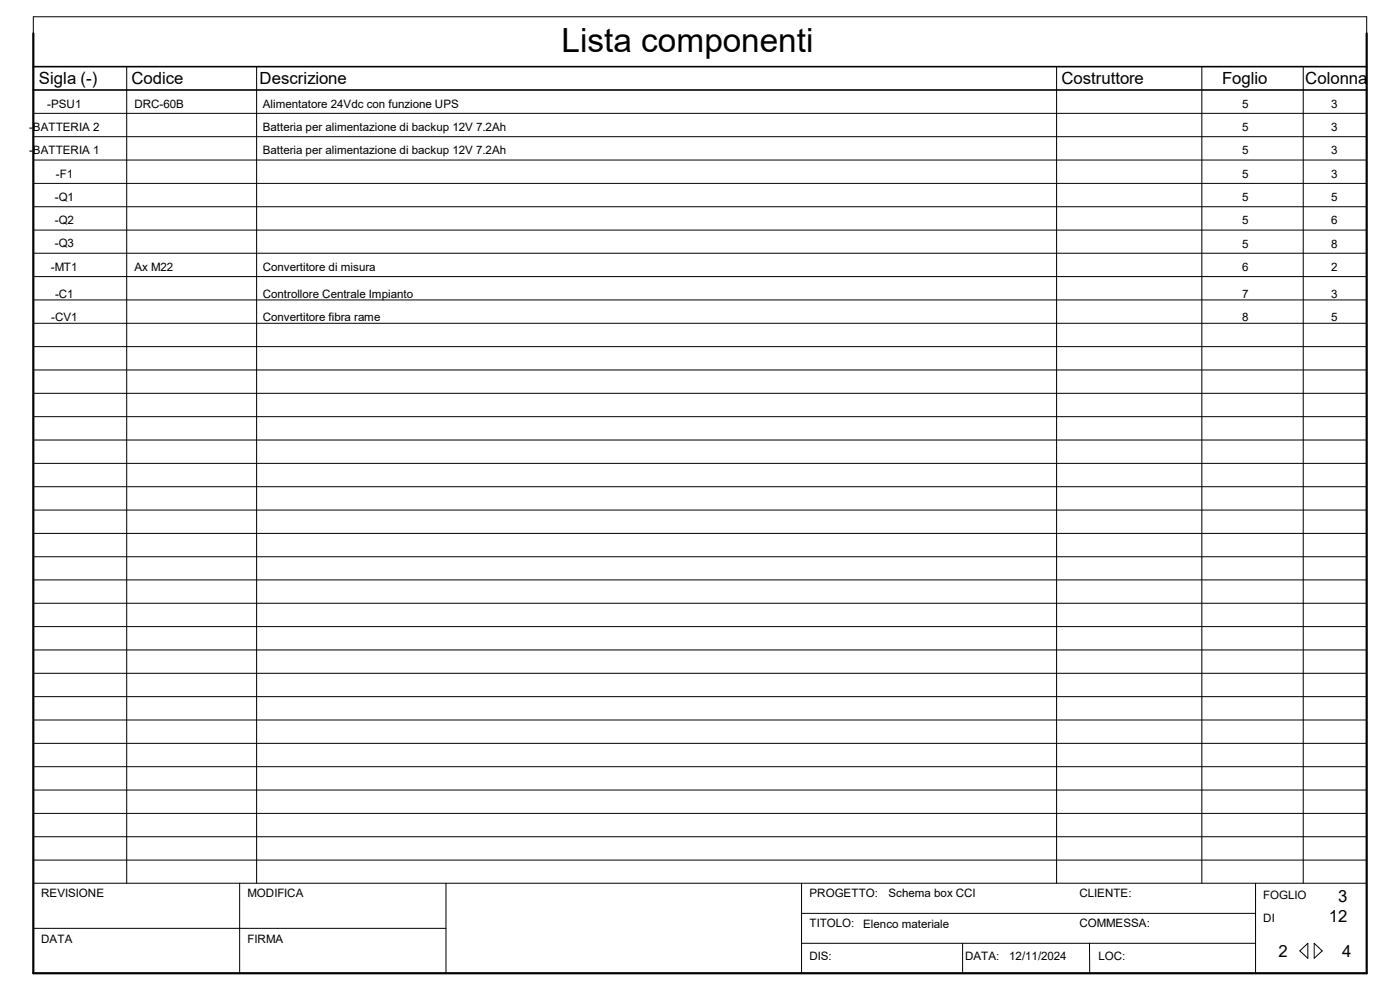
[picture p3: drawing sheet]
<svg xmlns="http://www.w3.org/2000/svg" width="297mm" height="210mm" viewBox="0 0 297 210" stroke-linecap="round" stroke-linejoin="round" font-family="sans-serif">
<defs><g id="words">
<text font-size="7.1" x="119.1" y="11">Lista componenti</text>
<g font-size="3.6">
<text x="8.3" y="17.8">Sigla (-)</text>
<text x="27.9" y="17.8">Codice</text>
<text x="55.1" y="17.8">Descrizione</text>
<text x="225.2" y="17.8">Costruttore</text>
<text x="259.2" y="17.9">Foglio</text>
<text x="276.9" y="17.9">Colonna</text>
<text x="283.9" y="191.3">3</text>
<text x="281.9" y="195.7">12</text>
<text x="271.2" y="203">2</text>
<text x="284.7" y="203">4</text>
</g>
<g font-size="2.5">
<text x="10" y="22.8">-PSU1</text>
<text x="28.5" y="22.8">DRC-60B</text>
<text x="55.7" y="22.8">Alimentatore 24Vdc con funzione UPS</text>
<text x="263.5" y="22.9">5</text>
<text x="282.4" y="22.9">3</text>
<text x="6.2" y="27.8">-BATTERIA 2</text>
<text x="55.7" y="27.8">Batteria per alimentazione di backup 12V 7.2Ah</text>
<text x="263.5" y="27.8">5</text>
<text x="282.4" y="27.8">3</text>
<text x="6.2" y="32.7">-BATTERIA 1</text>
<text x="55.7" y="32.7">Batteria per alimentazione di backup 12V 7.2Ah</text>
<text x="263.5" y="32.8">5</text>
<text x="282.4" y="32.8">3</text>
<text x="11.9" y="37.7">-F1</text>
<text x="263.5" y="37.7">5</text>
<text x="282.4" y="37.7">3</text>
<text x="11.6" y="42.6">-Q1</text>
<text x="11.6" y="47.6">-Q2</text>
<text x="263.5" y="42.6">5</text>
<text x="263.5" y="47.6">5</text>
<text x="282.4" y="42.6">5</text>
<text x="282.4" y="47.6">6</text>
<text x="11.6" y="52.5">-Q3</text>
<text x="263.5" y="52.5">5</text>
<text x="282.4" y="52.5">8</text>
<text x="10.8" y="57.4">-MT1</text>
<text x="28.5" y="57.4">Ax M22</text>
<text x="55.8" y="57.4">Convertitore di misura</text>
<text x="263.5" y="57.5">6</text>
<text x="282.4" y="57.5">2</text>
<text x="11.7" y="63.1">-C1</text>
<text x="55.7" y="63.1">Controllore Centrale Impianto</text>
<text x="263.5" y="63.2">7</text>
<text x="282.4" y="63.2">3</text>
<text x="10.9" y="68.1">-CV1</text>
<text x="55.7" y="68.1">Convertitore fibra rame</text>
<text x="263.5" y="68.1">8</text>
<text x="282.4" y="68.1">5</text>
<text x="8.8" y="190.4">REVISIONE</text>
<text x="52.5" y="190.4">MODIFICA</text>
<text x="171.7" y="190.4">PROGETTO:</text>
<text x="188.5" y="190.4">Schema box CCI</text>
<text x="229" y="190.4">CLIENTE:</text>
<text x="268" y="190.8">FOGLIO</text>
<text x="171.7" y="196.7">TITOLO:</text>
<text x="183.1" y="196.8">Elenco materiale</text>
<text x="229" y="196.7">COMMESSA:</text>
<text x="268" y="195.6">DI</text>
<text x="8.8" y="199.9">DATA</text>
<text x="52.5" y="199.9">FIRMA</text>
<text x="171.7" y="203.8">DIS:</text>
<text x="204.8" y="203.8">DATA:</text>
<text x="214.1" y="203.8">12/11/2024</text>
<text x="233" y="203.8">LOC:</text>
</g>
</g></defs>
<path d="M95.5 188.1h74.3v17.7h-74.3z" fill="none" stroke="#fff" stroke-width=".21"/>
<path d="M7.1 14.1h282.8M7.1 19.1h282.8" fill="none" stroke="#000" stroke-width=".34"/>
<g fill="none" stroke="#000" stroke-width=".21">
<path d="M7.1 7.1v-3.5h282.8v3.5M26.9 14.1v173.3M54.4 14.1v173.3M224.2 14.1v173.3M255 14.1v173.3M276.5 14.1v173.3M7.1 24h282.8M7.1 29h282.8M7.1 34h282.8M7.1 38.9h282.8M7.1 43.9h282.8M7.1 48.8h282.8"/>
<path d="M7.1 53.7h282.8M7.1 58.7h282.8M7.1 63.6h282.8M7.1 68.6h282.8M7.1 73.5h282.8M7.1 78.5h282.8M7.1 83.4h282.8M7.1 88.4h282.8M7.1 93.3h282.8M7.1 98.3h282.8M7.1 103.3h282.8M7.1 108.2h282.8"/>
<path d="M7.1 113.2h282.8M7.1 118.1h282.8M7.1 123h282.8M7.1 128h282.8M7.1 132.9h282.8M7.1 137.9h282.8M7.1 142.8h282.8M7.1 147.8h282.8M7.1 152.7h282.8M7.1 157.7h282.8M7.1 162.6h282.8M7.1 167.6h282.8"/>
<path d="M7.1 172.6h282.8M7.1 177.5h282.8M7.1 182.5h282.8M7.1 187.4h282.8M7.1 196.9h87.5M50.8 187.4v19.1M94.6 187.4v19.1M170.1 193.8h96.3M170.1 187.4v19.1M266.4 187.4v19.1M170.1 200.1h96.3M204.2 200.1v6.4"/>
<path d="M231.1 200.1l.1 6.4M275.8 201.7l1.7-1.6v3.2zM278.8 200.1l1.7 1.6-1.7 1.6z"/>
</g>
<path d="M7.1 7.1v199.4h282.8v-199.4" fill="none" stroke="#000" stroke-width=".47"/>
<use href="#words"/>
</svg>
